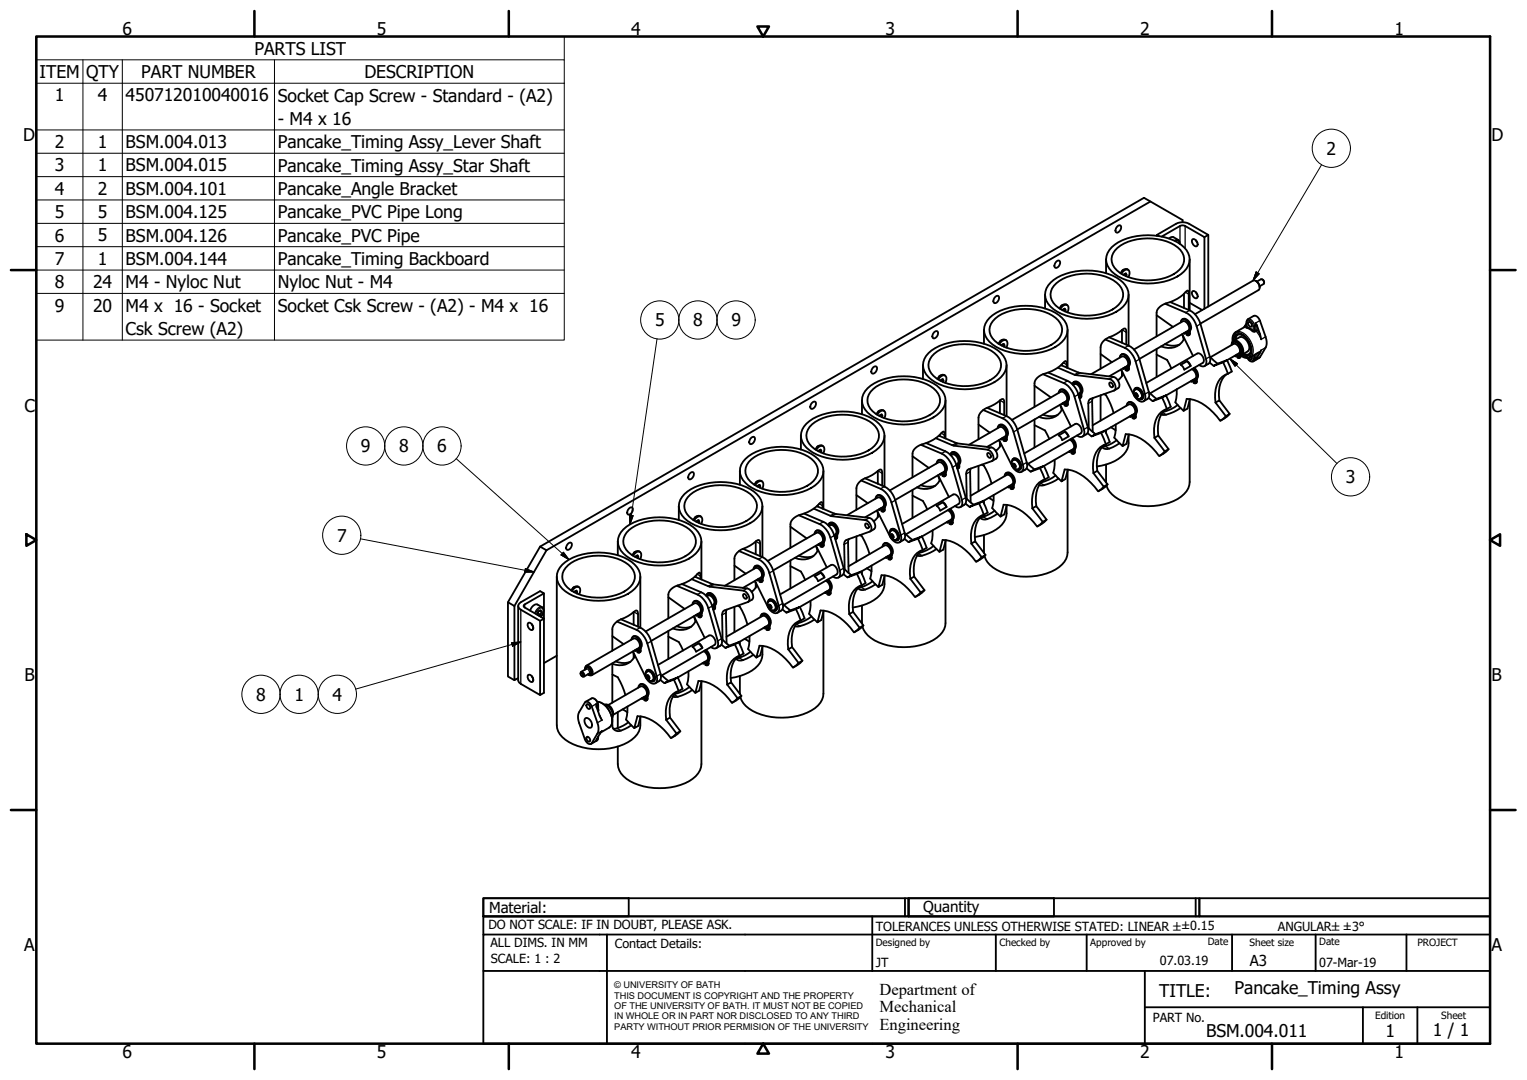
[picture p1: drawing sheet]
<svg xmlns="http://www.w3.org/2000/svg" width="420mm" height="297mm" viewBox="0 0 420 297" stroke-linecap="round" stroke-linejoin="round" font-family="sans-serif">
<defs><g id="words">
<g font-size="4.8">
<text x="33.7" y="9.6">6</text>
<text x="103.7" y="9.6">5</text>
<text x="173.7" y="9.6">4</text>
<text x="243.7" y="9.6">3</text>
<text x="313.7" y="9.6">2</text>
<text x="383.7" y="9.6">1</text>
<text x="70" y="15">PARTS LIST</text>
<text x="10.9" y="21.4">ITEM</text>
<text x="23.7" y="21.5">QTY</text>
<text x="38.9" y="21.4">PART NUMBER</text>
<text x="100.3" y="21.5">DESCRIPTION</text>
<text x="15.1" y="27.9">1</text>
<text x="26.9" y="27.8">4</text>
<text x="34.6" y="27.9">450712010040016</text>
<text x="76.4" y="27.9">Socket Cap Screw - Standard - (A2)</text>
<text x="76.4" y="34.3">- M4 x 16</text>
<text x="6.3" y="38.9">D</text>
<text x="15.1" y="40.7">2</text>
<text x="26.9" y="40.7">1</text>
<text x="34.6" y="40.7">BSM.004.013</text>
<text x="76.4" y="40.8">Pancake_Timing Assy_Lever Shaft</text>
<text x="410.4" y="38.9">D</text>
<text x="15.1" y="47.1">3</text>
<text x="26.9" y="47.1">1</text>
<text x="34.6" y="47.1">BSM.004.015</text>
<text x="76.4" y="47.2">Pancake_Timing Assy_Star Shaft</text>
<text x="365" y="42.6">2</text>
<text x="15.1" y="53.5">4</text>
<text x="26.9" y="53.6">2</text>
<text x="34.6" y="53.6">BSM.004.101</text>
<text x="76.4" y="53.6">Pancake_Angle Bracket</text>
<text x="15.1" y="60">5</text>
<text x="26.9" y="60">5</text>
<text x="34.6" y="60">BSM.004.125</text>
<text x="76.4" y="60">Pancake_PVC Pipe Long</text>
<text x="15.1" y="66.4">6</text>
<text x="26.9" y="66.4">5</text>
<text x="34.6" y="66.4">BSM.004.126</text>
<text x="76.4" y="66.5">Pancake_PVC Pipe</text>
<text x="15.1" y="72.8">7</text>
<text x="26.9" y="72.8">1</text>
<text x="34.6" y="72.8">BSM.004.144</text>
<text x="76.4" y="72.9">Pancake_Timing Backboard</text>
<text x="15.1" y="79.3">8</text>
<text x="25.6" y="79.3">24</text>
<text x="34.6" y="79.3">M4 - Nyloc Nut</text>
<text x="76.4" y="79.3">Nyloc Nut - M4</text>
<text x="15.1" y="85.7">9</text>
<text x="25.6" y="85.7">20</text>
<text x="34.6" y="85.7">M4 x 16 - Socket</text>
<text x="76.4" y="85.7">Socket Csk Screw - (A2) - M4 x 16</text>
<text x="180.2" y="89.8">5</text>
<text x="190.7" y="89.8">8</text>
<text x="201.2" y="89.8">9</text>
<text x="34.6" y="92.2">Csk Screw (A2)</text>
<text x="6.7" y="113.2">C</text>
<text x="410.4" y="113.2">C</text>
<text x="99.3" y="124.4">9</text>
<text x="109.8" y="124.4">8</text>
<text x="120.3" y="124.4">6</text>
<text x="370.3" y="132.9">3</text>
<text x="92.7" y="149">7</text>
<text x="6.8" y="187.4">B</text>
<text x="410.4" y="187.4">B</text>
<text x="70.5" y="192.8">8</text>
<text x="81" y="192.7">1</text>
<text x="91.5" y="192.7">4</text>
<text x="6.7" y="261.7">A</text>
<text x="410.4" y="261.7">A</text>
<text x="319" y="274.2">TITLE:</text>
<text x="339.7" y="273.4">Pancake_Timing Assy</text>
<text x="331.9" y="285.3">BSM.004.011</text>
<text x="381.2" y="285.3">1</text>
<text x="394.2" y="285">1 / 1</text>
<text x="33.7" y="291">6</text>
<text x="103.7" y="290.9">5</text>
<text x="173.7" y="290.9">4</text>
<text x="243.7" y="291">3</text>
<text x="313.7" y="291">2</text>
<text x="383.7" y="290.9">1</text>
</g>
<g font-size="4.6">
<text x="242" y="273.7">Department of</text>
<text x="242" y="278.4">Mechanical</text>
<text x="242" y="283.2">Engineering</text>
</g>
<g font-size="4.1">
<text x="134.6" y="251.1">Material:</text>
<text x="254" y="250.8">Quantity</text>
<text x="343.9" y="265.6">A3</text>
</g>
<g font-size="3.5">
<text x="134.4" y="255.6">DO NOT SCALE: IF IN DOUBT, PLEASE ASK.</text>
<text x="241" y="256">TOLERANCES UNLESS OTHERWISE STATED: LINEAR ±±0.15</text>
<text x="351.6" y="256">ANGULAR±±3°</text>
<text x="134.9" y="260.6">ALL DIMS. IN MM</text>
<text x="169.2" y="260.6">Contact Details:</text>
<text x="135.1" y="264.8">SCALE: 1 : 2</text>
<text x="241" y="266">JT</text>
<text x="319.2" y="265.5">07.03.19</text>
<text x="363" y="266">07-Mar-19</text>
<text x="317.2" y="281.2">PART No.</text>
</g>
<g font-size="2.8">
<text x="241" y="260.1">Designed by</text>
<text x="275" y="260.1">Checked by</text>
<text x="300" y="260.1">Approved by</text>
<text x="332.3" y="260">Date</text>
<text x="343.8" y="260.1">Sheet size</text>
<text x="363" y="260">Date</text>
<text x="390" y="260.1">PROJECT</text>
<text x="378.4" y="280.1">Edition</text>
<text x="396.6" y="280.1">Sheet</text>
</g>
<g font-size="2.5">
<text x="169" y="271.9">© UNIVERSITY OF BATH</text>
<text x="169" y="274.7">THIS DOCUMENT IS COPYRIGHT AND THE PROPERTY</text>
<text x="169" y="277.5">OF THE UNIVERSITY OF BATH. IT MUST NOT BE COPIED</text>
<text x="169" y="280.4">IN WHOLE OR IN PART NOR DISCLOSED TO ANY THIRD</text>
<text x="169" y="283.2">PARTY WITHOUT PRIOR PERMISION OF THE UNIVERSITY</text>
</g>
</g></defs>
<!-- layer: Visible (ISO) -->
<g fill="none" stroke="#000" stroke-width=".51">
<path d="M316.5 55.4l-166.1 95.9M289.1 77.7a16.2 16.2 0 0 1 14.3-2.8 8.7 8.7 0 0 1 7.1 5.3 5.2 5.2 0 0 1-3.3 5.5 17.6 17.6 0 0 1-17.3-.6 4.6 4.6 0 0 1-.8-7.4zM290.7 71.9l.6-.3 .2 .2a1.37 1.37 0 0 1-1.1 1.9 1.12 1.12 0 0 1 .3-1.8zM290.7 77.9a14.7 14.7 0 0 1 16.5-.2 4 4 0 0 1-.2 6.8 14.7 14.7 0 0 1-16.5-.5 3.8 3.8 0 0 1 .2-6.1zM304.3 71.3v3.8M305.9 68a16.2 16.2 0 0 1 14.4-2.8 9.8 9.8 0 0 1 6.6 4.4 5 5 0 0 1-2.9 6.4 17.6 17.6 0 0 1-17.3-.6 4.5 4.5 0 0 1-.8-7.4zM307.4 68.2a14.7 14.7 0 0 1 16.6-.2 4 4 0 0 1-.2 6.8 15.1 15.1 0 0 1-15.7 .2 4 4 0 0 1-.7-6.8zM307.5 62.2l.6-.3a1.2 1.2 0 0 1 .2 1.4 1.2 1.2 0 0 1-1.1 .7 1.13 1.13 0 0 1 .3-1.8zM308.5 75.3a1.4 1.4 0 0 1 2.1-.9 1.83 1.83 0 0 1-.1 1.8M309.2 74.2l-.4 .2M309.5 75.3l.5 .3-.2 .4M310 75.6l-.2-.4-.6 .4"/>
<path d="M310.4 74.2a1.47 1.47 0 0 0-2.1 .9M318.3 64.9v-.3l5.3-3.1 1.8-.4 1.8 .4 5.3 3.1v19.7M318.3 64.6l.6 .3M319.6 65.1l5.1-2.9 .7-.2 .7 .2 5.3 3v19.7M321.6 65.6l.7-.4h.6l1.5 1 .2 .8M325.4 61.1v-.6l-10.6-6.1-166.2 95.9M327.3 71.3v14.1M328.1 65.8a1.23 1.23 0 0 1 1.2 .6 1.23 1.23 0 0 1 0 1.3 1.34 1.34 0 0 1-1.2-1.9zM329.1 66.1l.4 .7M332.5 64.6l-1.1 .6M345.5 77.3l.2 .1a1.9 1.9 0 0 1 .9 1.7M345.8 77.4l1.1-.6a.85 .85 0 0 1 .8 1.3l-1.1 .6"/>
<path d="M347.3 76.8l.5 .5v.5M255.5 97.1a16.2 16.2 0 0 1 14.4-2.8 8.6 8.6 0 0 1 7 5.3 5.2 5.2 0 0 1-3.3 5.5 17.6 17.6 0 0 1-17.3-.6 4.6 4.6 0 0 1-.8-7.4zM257.1 97.3a14.8 14.8 0 0 1 16.5-.2 4 4 0 0 1-.1 6.8 14.7 14.7 0 0 1-16.6-.5 3.9 3.9 0 0 1 .2-6.1zM257.1 91.3l.6-.3 .3 .2a1.37 1.37 0 0 1-1.2 1.9 1.15 1.15 0 0 1 .3-1.8zM270.7 90.7v3.8M272.3 87.4a16.2 16.2 0 0 1 14.4-2.8 8.6 8.6 0 0 1 6.9 5.3 5.1 5.1 0 0 1-3.2 5.5 17.6 17.6 0 0 1-17.3-.6 4.5 4.5 0 0 1-.8-7.4zM273.9 81.6l.6-.3a1.21 1.21 0 0 1 .2 1.4 1.21 1.21 0 0 1-1.1 .7 1.15 1.15 0 0 1 .3-1.8zM273.9 87.6a14.8 14.8 0 0 1 16.5-.2 4 4 0 0 1-.2 6.8 14.7 14.7 0 0 1-16.5-.5 3.8 3.8 0 0 1 .2-6.1zM275 94.7a1.38 1.38 0 0 1 2.1-.9 1.87 1.87 0 0 1-.2 1.8M275.6 93.5l-.4 .3M275.9 94.7l.5 .3-.2 .3M276.4 95l-.2-.4-.6 .4"/>
<path d="M276.8 93.6a1.48 1.48 0 0 0-2.1 .9M287.5 81v3.8M291.7 85a1.42 1.42 0 0 1 2.1-.9 1.98 1.98 0 0 1-.1 1.8M292.4 83.8l-.4 .3M292.7 85l.5 .3-.2 .3M293.2 85.3l-.2-.4-.6 .4M293.6 83.9a1.47 1.47 0 0 0-2.1 .9M293.8 90.7v10.5M302.8 97.4l3.1 2.2M304.1 93.4l5.4 2.3a6.1 6.1 0 0 1 3 3.7l2.5 9a1.27 1.27 0 0 1 .1 1.5 1.27 1.27 0 0 1-1.5 .5l-.8-.7-.8-1-3.6-7.1M305.2 92.8l5.3 2.2M308.1 98.4a.79 .79 0 0 1 .4-.9 .79 .79 0 0 1 .9 .1 2.41 2.41 0 0 1 1 3.4v.6l-.3 .4-.5-.2v-.9"/>
<path d="M308.5 97.6a1.83 1.83 0 0 1 2.4 1.7l-.3 2.4-.4 .2M308.7 90.8v3.5M309.9 94.8l-.1-4.1-.2-.3h-.4a17.2 17.2 0 0 1-4.8 2.8l-1.1 1-.4 .9-.1 6.3M310.5 95a6.1 6.1 0 0 1 3 3.8l2.6 9a1.72 1.72 0 0 1-.4 2l-1.1 .6M310.5 81v14M312 96.1l13.4-7.7a1.72 1.72 0 0 1 1.5 2.6l-13.4 7.7M318.2 97.5l2.9 1.5 1.2 2.3M318.2 86.7l4.5 3.2M318.2 96v7.7M320.5 94.7a5.8 5.8 0 0 0 4 .1M320.6 83.5l5.7 2.5a6 6 0 0 1 2.9 3.7l2.6 9a1.26 1.26 0 0 1 0 1.5 1.26 1.26 0 0 1-1.4 .5l-.5-.3M322 83.1l5.3 2.3a6 6 0 0 1 3 3.7l2.7 9.5a1.38 1.38 0 0 1-.5 1.5l-1.1 .6"/>
<path d="M324.9 88.7a.9 .9 0 0 1 .7-.9 .9 .9 0 0 1 1 .5 2.24 2.24 0 0 1 .6 2.9v.7l-.3 .4-.4-.2v-.9M325.2 91.9l3.1 6M325.3 87.9a1.83 1.83 0 0 1 2.4 1.7l-.3 2.4-.4 .2M325.4 92.1l.3 1.3a4.8 4.8 0 0 1-6.3 1.9M325.7 91.7l.2 .1M325.8 80.8v3.9M326.2 91.4l-.3 .4v-.3M326.6 99.3l.6 .6 .4 .7M326.7 91.5l.3 .1v.4l-.3-.2zM326.9 91.5l.1 .3M327.1 85.2v-4.7l-.1-.5-.3-.1a12.5 12.5 0 0 1-6.3 3.7l-1.3 .8-.8 1.2-.1 6.9M327.3 83.3l3.5 2"/>
<path d="M328.1 80.1a1.23 1.23 0 0 1 1.2 .6 1.23 1.23 0 0 1 0 1.3 1.34 1.34 0 0 1-1.2-1.9zM328.8 86.4l16-9.2a1.74 1.74 0 0 1 1.5 2.6l-16 9.2M329.1 80.4l.4 .7M332.8 99.7l1.1 .9M332.9 98.1l2.1 1.9M333 98.3l6.4-3.7a1.73 1.73 0 0 1 1.5 2.6l-3.3 1.9M336.5 99.7l1.4 3.1M337.6 99l1.3 3.2-1 .6M338.9 94.9a.9 .9 0 0 1 .6-.9 .9 .9 0 0 1 1.1 .5 2.22 2.22 0 0 1 .5 3v.6l-.2 .4-.5-.2v-.8M339 94.4a1.1 1.1 0 0 1 .9-.8 1.1 1.1 0 0 1 1.1 .6l.7 1a1.63 1.63 0 0 1-.3 2.5M339.1 94.2a1.33 1.33 0 0 1 2.2 .7 1.88 1.88 0 0 1 .1 2.7M339.2 94.1a1.83 1.83 0 0 1 2.5 1.8l-.3 2.3-.4 .3"/>
<path d="M339.4 93.7a1.5 1.5 0 0 1 .8-1.7 1.5 1.5 0 0 1 1.8 .3 4.7 4.7 0 0 1 2 5 1.45 1.45 0 0 1-2.3 .3l1.6-.9a2.7 2.7 0 0 0-1.5-4l-.7 .1-1.7 .9M339.9 97.8v.2M340.2 97.6v.3h-.5M340.5 92.1l-.3 .3-.2 1M340.6 97.7l.3 .2v.3l-.3-.2zM340.8 97.7l.2 .3M341.9 92.2a1.34 1.34 0 0 0-1.5-.1 1.34 1.34 0 0 0-.6 1.4M342.2 97.3l1 .3 .5-.1M342.5 89.9l-2.5 1.4a2.5 2.5 0 0 0-.8 2.6M343 90v-1.6l.2-.4 1.8-1.1a1.57 1.57 0 0 1 1.7 1.3l1.7 5.1a3.2 3.2 0 0 1-.2 2.3l-1.5 2.7-1.8 1.1a1.36 1.36 0 0 1-1.7-.9M343 88.9l-.7 1.2M343.5 88.7a.71 .71 0 0 1 .8 .3 .71 .71 0 0 1-.2 .9l-.5-.4z"/>
<path d="M344.2 96.2a1.33 1.33 0 0 1-.7 1.3 1.33 1.33 0 0 1-1.4-.1M344.4 98.1l-.1 .7-.7-.4M345.4 88.9l.4 .6 1.2 3.9M346.5 96.8l-2.5 1.5a2.46 2.46 0 0 1-2.6-.5M347 96.3l-1.6 2.7M220.4 119.8v3.8M221.9 116.5a16.2 16.2 0 0 1 14.4-2.8 9.9 9.9 0 0 1 6.7 4.4 4.5 4.5 0 0 1-2 5.8 17.3 17.3 0 0 1-18.2 0 4.5 4.5 0 0 1-.9-7.4zM223.5 116.7a14.8 14.8 0 0 1 16.6-.2 4 4 0 0 1-.2 6.8 15.1 15.1 0 0 1-15.8 .2 4 4 0 0 1-.6-6.8zM223.5 110.7l.3-.2h.6a1.37 1.37 0 0 1-1.2 1.9 1.13 1.13 0 0 1 .3-1.7zM237.2 110.1v3.8M238.7 106.8a16.2 16.2 0 0 1 14.4-2.8 10 10 0 0 1 6.7 4.4 4.5 4.5 0 0 1-2 5.8 17.3 17.3 0 0 1-18.3 0 4.5 4.5 0 0 1-.8-7.4zM240.3 101l.6-.3 .3 .1a1.37 1.37 0 0 1-1.2 2 1.12 1.12 0 0 1 .3-1.8z"/>
<path d="M240.3 107a14.8 14.8 0 0 1 16.6-.2 4 4 0 0 1-.3 6.8 14.7 14.7 0 0 1-16.5-.5 3.9 3.9 0 0 1 .2-6.1zM241.4 114.1a1.39 1.39 0 0 1 2.1-.9 1.93 1.93 0 0 1-.2 1.8M242 112.9l-.4 .3M242.3 114.1l.5 .3-.1 .3M242.8 114.4l-.2-.4-.6 .4M243.2 113a1.45 1.45 0 0 0-2.1 .9M243.4 119.8v14M254 100.4v3.8M258.1 104.4a1.39 1.39 0 0 1 2.1-.9 1.93 1.93 0 0 1-.1 1.8M258.4 119.8l5.1 2.2 9.3 1a2.35 2.35 0 0 1 1.5 2.9l-1.3 .9M258.6 119.6v.3M258.8 103.2l-.4 .3"/>
<path d="M259.1 104.4l.5 .3-.2 .3M259.6 104.7l-.2-.4-.6 .4M260 103.3a1.47 1.47 0 0 0-2.1 .9M260.2 110.1v10.5M269.2 116.8l3.2 2.2M270.5 112.8l5.4 2.2a6.1 6.1 0 0 1 3 3.8l2.6 9a1.33 1.33 0 0 1-1 2.1 2.96 2.96 0 0 1-2.1-1.8l-3.6-7.1M271.6 112.2l5.3 2.2M274.5 117.8a.9 .9 0 0 1 .7-1 .9 .9 0 0 1 1 .6 2.22 2.22 0 0 1 .6 2.9v.7l-.2 .4-.5-.3v-.8M274.9 117a1.83 1.83 0 0 1 2.4 1.7l-.3 2.4-.4 .2M275.1 110.2v3.5M275.2 110.1l.7-.4 .3 .4 .1 4.1M275.2 110.1l-2.6 1.6a4.3 4.3 0 0 0-3.4 3.2v5.9"/>
<path d="M276.9 114.4a5.9 5.9 0 0 1 3 3.8l2.7 9.5a1.43 1.43 0 0 1-.5 1.5l-1 .6M277 100.4v14M278.4 115.5l13.4-7.7a1.73 1.73 0 0 1 1.5 2.6l-13.4 7.7M284.6 116.9l2.9 1.5 1.2 2.3M284.6 106.1l4.6 3.2M284.6 115.4v7.7M286.9 114.1a5.8 5.8 0 0 0 4.1 .1M287 102.9l5.7 2.5a6 6 0 0 1 3 3.7l2.5 9a1.27 1.27 0 0 1 .1 1.5 1.27 1.27 0 0 1-1.5 .5l-.4-.3M288.4 102.5l5.3 2.2a6 6 0 0 1 3 3.8l2.6 9M291.1 101.1l5 2.1 9.2 1.1a2.3 2.3 0 0 1 1.5 2.9l-6.7 2.5a1.22 1.22 0 0 0-.7 1.3l.2 6.8M291.3 108.1a.91 .91 0 0 1 .7-1 .91 .91 0 0 1 1 .6 2.29 2.29 0 0 1 .6 2.9l-.1 1-.2 .1-.4-.3v-.8M291.3 119.7l1.8-1 .9 1.3-1.7 1.1-.4-.8z"/>
<path d="M291.7 111.3l3 6M291.7 107.3a1.86 1.86 0 0 1 2.4 1.7l-.3 2.4-.3 .2M291.8 111.5l.3 1.3a4.8 4.8 0 0 1-6.2 1.9M292 100.4l5.1 2.2 9.2 1.1a2.18 2.18 0 0 1 1.4 3.1l-1.1 .6M292.1 111l.3 .2M292.2 100.2v.3M292.6 110.8l-.2 .4v-.3M293.1 110.9l.3 .1v.4l-.3-.2zM293.1 118.7l.5 .6 .4 .7M293.3 110.9l.1 .3M293.5 101.1v-1.5l-.3-.3a13.2 13.2 0 0 1-6.8 3.9l-1.2 .9-.5 .9-.1 6.9M295 105.6a.74 .74 0 0 1 1.2-.4 2.41 2.41 0 0 1 1.1 3.3v.9l-.3 .1"/>
<path d="M295.2 105.8a1.28 1.28 0 0 1 2 .9 1.12 1.12 0 0 1-.5 1.7M295.3 105.8a.91 .91 0 0 1 .7-.9 .91 .91 0 0 1 1 .5 2.29 2.29 0 0 1 .6 3v.6l-.3 .4-.4-.2h.2v-.3l-.3-.2M295.6 105l-.2 .1M295.8 105.5a1.6 1.6 0 0 1 1.5 .8 1.6 1.6 0 0 1-.1 1.7M296.8 108.3v.5M297 108.6l.3 .1v.4l-.3-.2zM297 108.6l-.2 .1M297.3 109.1l-.2 .1M297.4 109.4l-.2 .1M299.3 119.1l1.1 .9M299.3 117.5l.1 .5a1.44 1.44 0 0 1-.5 1.5l-1 .6M299.3 117.5l2.1 1.9"/>
<path d="M300.2 102.9l8.4-4.8a1.71 1.71 0 0 1 1.5 2.6l-4.9 2.8M300.6 117l10-5.8a1.71 1.71 0 0 1 1.5 2.6l-8.1 4.7M300.7 109.5l-.2 .8 .2 8.5M302.8 108.7v7M303 119l1.3 3.2M303.7 108.4l.6 .3 .7 1.2 1.4 3.7M304 118.5l1.4 3.1-1.1 .6M304.3 118.3v.8M305.3 105.2a.81 .81 0 0 1 .8 .5 .81 .81 0 0 1-.1 .8l-.7-.5zM305.7 117.5l1.3 .8M307 116.8l-.1 2.5-.3 1.1 2.3 2.3M307.8 104.5h-.2"/>
<path d="M308.6 101.8l.3 1.3-1.3 1.5M308.7 102.3v1.1M308.9 101.4l.3 .1M309.4 101.1l-.2 .4v-.3M309.9 101.2l.3 .1v.4l-.3-.2zM310 111.6a.79 .79 0 0 1 .4-.9 .79 .79 0 0 1 .9 .1 2.39 2.39 0 0 1 1 3.3v.7l-.2 .4-.5-.3v-.8M310.1 101.2l.1 .3M310.4 110.8a1.83 1.83 0 0 1 2.4 1.7l-.3 2.4-.4 .2M310.5 119.7a6.2 6.2 0 0 1-3.8 7.1 15.1 15.1 0 0 1-4.9 1.5M310.6 119.5l-.7 2.6-1 .6 .8-3.3a11.5 11.5 0 0 1 8.3 4.9l.9 1.1 1.6-1.3M310.9 114.5l.2 .2M311.3 114.3l-.2 .4v-.3"/>
<path d="M311.8 114.3l.3 .2v.4l-.3-.2zM312 114.4l.1 .3M312 107.7l.2-.8a1.45 1.45 0 0 1 2 1.2 1.03 1.03 0 0 1 .3 1.1 1.03 1.03 0 0 1-1 .7l-.4-.2M312.2 107.3l.2-.2a1.58 1.58 0 0 1 1.5 .8 1.58 1.58 0 0 1 0 1.7 1.5 1.5 0 0 1-1.7-.6 1.5 1.5 0 0 1 0-1.7zM312.3 108.2h.4l.3 .4v.5h-.4l-.3-.4zM312.4 106.8a1.9 1.9 0 0 1 2.2 2.3l-.5 .7M312.7 108.5l.3 .4-.4 .2M312.7 108.5l-.4 .2M312.7 108.2v.3M315.4 105.3l14-8.1a1.72 1.72 0 0 1 1.5 2.6l-14.7 8.5M316 109.4l1.2 .9M316.5 108.2l1.7 1.5"/>
<path d="M317.2 110.3l1-.6 2.6-1-1 .7zM319.8 109.4l1.3 3.1M320.7 112.6a7.5 7.5 0 0 0-2 7.2M320.8 108.7l1.3 3.2-1 .6M321.1 112.5a5.9 5.9 0 0 0-3.6 6.6l.1 1.3M323.8 107.1v1.3l-.4 2.3 2.3 2.3M324 111.4a10.8 10.8 0 0 1-4 2M324.8 112.2l-2.8 1.5-1.5 .4-1-.1M324.9 100.4l1.7-1.1 1 1.3-1.7 1.1-.4-.8zM327.3 110.1v22.5a6.2 6.2 0 0 1-4.4 5.2 17.7 17.7 0 0 1-16.1-1.1 5.8 5.8 0 0 1-2.3-3.1M327.4 109.8l-.7 2.6-1 .6 .8-3.3a11.5 11.5 0 0 1 8.3 4.9l.9 1.1 1.6-1.2M327.6 104.8l.3 .2"/>
<path d="M328 101.5a1.91 1.91 0 0 1 .9 2.6l-8.1 4.7M328.1 104.6l-.2 .4v-.3M328.4 101.3a2.4 2.4 0 0 1 .7 3.1v.7l-.3 .4-.4-.3v-.8M328.6 104.7l.3 .1v.4l-.3-.2zM328.6 101.2a2.37 2.37 0 0 1 .7 3.1v.9l-.3 .2M328.8 104.7l.1 .3M333.9 100.6l1.1-.6 2.6-1zM334.5 110.7l1-.6 2.8 3.7-1 .7M334.5 110.7l2.8 3.8M337.5 102.9a7.4 7.4 0 0 0-2 7.2M337.9 102.8a6 6 0 0 0-3.6 6.6l.2 1.3M338.3 113.8l-.6 .7-1.8 1.2"/>
<path d="M173.1 139.8l.3-.2h.6a1.37 1.37 0 0 1-1.2 1.9 1.13 1.13 0 0 1 .3-1.7zM186.8 139.2v3.8M188.3 135.9a16.2 16.2 0 0 1 14.4-2.8 10 10 0 0 1 6.7 4.4 4.6 4.6 0 0 1-2 5.8 17.4 17.4 0 0 1-18.2 0 4.5 4.5 0 0 1-.9-7.4zM189.9 130.1l.3-.2h.6a1.37 1.37 0 0 1-1.2 1.9 1.13 1.13 0 0 1 .3-1.7zM189.9 136.1a14.8 14.8 0 0 1 16.6-.2 4 4 0 0 1-.2 6.8 14.7 14.7 0 0 1-16.6-.5 3.8 3.8 0 0 1 .2-6.1zM203.6 129.5v3.8M205.1 126.2a16.2 16.2 0 0 1 14.4-2.8 8.7 8.7 0 0 1 7 5.3 5.2 5.2 0 0 1-3.3 5.5 17.6 17.6 0 0 1-17.2-.6 4.5 4.5 0 0 1-.9-7.4zM206.7 120.4l.3-.2h.6a1.37 1.37 0 0 1-1.2 1.9 1.1 1.1 0 0 1 .3-1.7zM206.7 126.4a14.8 14.8 0 0 1 16.6-.2 4 4 0 0 1-.2 6.8 14.7 14.7 0 0 1-16.6-.5 3.9 3.9 0 0 1 .2-6.1zM207.8 133.5a1.39 1.39 0 0 1 2.1-.9 1.93 1.93 0 0 1-.2 1.8M208.5 132.3l-.5 .3M208.7 133.5l.5 .3-.1 .3"/>
<path d="M209.2 133.8l-.2-.4-.6 .4M209.7 132.4a1.46 1.46 0 0 0-2.2 .9M209.8 139.2v14M223.9 139.9l5 2.1 9.2 1.1a2.33 2.33 0 0 1 1.5 2.9l-6.7 2.5a1.14 1.14 0 0 0-.6 1.2l.1 6.9M224.6 123.8a1.37 1.37 0 0 1 2.1-.9 1.79 1.79 0 0 1-.2 1.8M224.8 139.2l5.1 2.2 9.3 1a2.18 2.18 0 0 1 1.3 3.1l-1.1 .7M225 139v.3M225.3 122.6l-.5 .3M225.5 123.8l.5 .3-.2 .3M226 124.1l-.2-.4-.6 .4M226.3 139.9v-1.5l-.3-.3a13.4 13.4 0 0 1-6.8 3.9l-1.2 .9-.4 .8-.1 7M226.4 122.7a1.44 1.44 0 0 0-2.1 .9"/>
<path d="M226.6 129.5v10.5M235.6 136.2l3.2 2.2M236.9 132.2l5.4 2.2a6 6 0 0 1 3 3.8l2.6 9a1.28 1.28 0 0 1 0 1.5 1.28 1.28 0 0 1-1.4 .5l-1.3-1.2-3.9-7.6M238 131.6l5.4 2.2M238 131.6l2-1 2.1-1.4h.3l.3 .6v3.8M238 131.6a3.5 3.5 0 0 0-2.4 2.6v6M240.9 137.2a.9 .9 0 0 1 .7-1 .9 .9 0 0 1 1 .5 2.22 2.22 0 0 1 .6 3v.7l-.2 .3-.5-.1v-.9M241.3 136.3a1.83 1.83 0 0 1 2.4 1.8l-.3 2.3-.3 .3M241.5 129.5v3.5M242.2 139.9l-.2 .4v-.3M242.7 139.9l.3 .2v.4l-.3-.2zM242.9 140l.2 .3"/>
<path d="M243.4 133.8a6 6 0 0 1 2.9 3.8l2.7 9.5a1.43 1.43 0 0 1-.5 1.5l-1 .6M244.8 134.9l13.4-7.7a1.74 1.74 0 0 1 1.5 2.6l-13.4 7.7M251.1 136.3l2.9 1.5 1.1 2.3M251.1 125.5l4.5 3.2M251.1 134.8v7.7M253.3 133.4a6 6 0 0 0 4.1 .2M253.4 122.3l5.7 2.4a6.1 6.1 0 0 1 3 3.8l2.6 9a1.33 1.33 0 0 1-1 2.1l-.9-.4M254.8 121.9l5.3 2.2a6.1 6.1 0 0 1 3 3.8l2.6 9M257.5 120.5l5 2.1 9.2 1.1a2.3 2.3 0 0 1 1.5 2.9l-6.7 2.5a1.22 1.22 0 0 0-.6 1.3l.1 6.8M257.7 127.5a.91 .91 0 0 1 .7-1 .91 .91 0 0 1 1 .5 2.29 2.29 0 0 1 .6 3v.7l-.2 .3-.5-.2v-.8M257.7 139.1l1.8-1 1 1.3-1.8 1-.4-.7zM258.1 130.7l3 6"/>
<path d="M258.1 126.6a1.39 1.39 0 0 1 2 .9 2.09 2.09 0 0 1 .2 2.4l-.1 .9-.3 .2M258.2 130.9l.4 1.3a4.8 4.8 0 0 1-6.3 1.9M258.6 130.4l.2 .2M259 130.2l-.2 .4v-.3M259.5 130.2l.3 .2v.4l-.3-.2zM259.5 138.1l.6 .5 .4 .8M259.7 130.3l.1 .3M259.9 120.5v-1.5l-.3-.3a13.2 13.2 0 0 1-6.8 3.9l-1.2 .9-.5 .9v6.9M261.4 140a2.34 2.34 0 0 1 .8 3.1l-.1 .8-.3 .3M261.5 125l.1-.3a1.47 1.47 0 0 1 2.2 1.1 1.91 1.91 0 0 1-.1 2.1v.8l-.3 .2M261.6 125.2a1.26 1.26 0 0 1 2 .9 1.13 1.13 0 0 1-.5 1.7M261.7 125.2a.91 .91 0 0 1 .7-.9 .91 .91 0 0 1 1 .5 2.22 2.22 0 0 1 .6 2.9l-.1 1-.5-.1"/>
<path d="M262.1 124.4l-.3 .1M262.2 124.9a1.62 1.62 0 0 1 1.5 2.5M263.2 127.7v.5M263.4 128l.4 .1v.4l-.4-.2zM263.4 128l-.2 .1 .4 .4-.3 .1M263.7 127.4h.1M263.8 128.5l-.3 .1M263.8 128.7l-.2 .2M265.7 138.5l1.1 .9M265.7 136.9l.1 .5a1.5 1.5 0 0 1-.5 1.5l-1 .6M265.7 136.9l2.1 1.9M266.6 122.3l8.4-4.8a1.74 1.74 0 0 1 1.5 2.6l-4.9 2.8"/>
<path d="M266.8 139.4l1-.6 2.6-1-1 .7zM267.1 136.4l9.9-5.8a1.72 1.72 0 0 1 1.5 2.6l-8.1 4.7M267.1 128.9l-.2 .8 .2 8.5M269.2 128.1v7M269.4 138.5l1.3 3.1M270.2 127.8l.5 .3 .7 1.2 1.4 3.7M270.4 137.8l1.4 3.2-1.1 .6M270.7 137.7v.8M271.7 124.6a.81 .81 0 0 1 .8 .4 .81 .81 0 0 1-.1 .9l-.7-.5zM272.1 136.9l1.3 .8M273.4 136.2l-.1 2.4-.3 1.1 2.3 2.4M274.2 123.9h-.2"/>
<path d="M275 121.2l.3 1.3-1.3 1.5M275.1 121.7v1.1M275.4 120.7l.2 .2M275.8 120.5l-.2 .4v-.3M276.3 120.6l.3 .1v.4l-.3-.2zM276.4 130.9a.9 .9 0 0 1 .7-.9 .9 .9 0 0 1 1 .5 2.22 2.22 0 0 1 .6 3v.7l-.2 .3-.5-.2v-.8M276.5 120.6l.1 .3M276.8 130.1a1.83 1.83 0 0 1 2.4 1.8l-.3 2.3-.3 .3M277 139.1a6.3 6.3 0 0 1-3.9 7.1l-2.3 .9-2.6 .6M277 138.9l-.6 2.6-1.1 .6 .8-3.3a11.6 11.6 0 0 1 8.3 4.8l1 1.2 1.5-1.3M277.3 133.9l.2 .2M277.7 133.7l-.2 .4v-.3"/>
<path d="M278.2 133.7l.3 .2v.3l-.3-.1zM278.4 133.8l.2 .3M278.4 127.1l.2-.8a1.48 1.48 0 0 1 2 1.2 1.28 1.28 0 0 1-.3 1.8l-.8-.2M278.6 126.7l.2-.2a1.56 1.56 0 0 1 1.5 .8 1.56 1.56 0 0 1 0 1.7 1.5 1.5 0 0 1-1.7-.6 1.5 1.5 0 0 1 0-1.7zM278.7 127.6h.4l.3 .4v.5h-.4l-.3-.4zM278.8 126.2a1.82 1.82 0 0 1 2.2 1.9 .91 .91 0 0 1-.5 1.1M279.1 127.9l.3 .4-.4 .2M279.1 127.9l-.4 .2M279.1 127.6v.3M281.8 124.7l14-8.1a1.7 1.7 0 0 1 1.5 2.6l-14.7 8.5M282.5 128.8l1.1 .9M282.9 127.6l1.7 1.5"/>
<path d="M283.6 129.7l1-.6 2.6-.9-1 .6zM284.1 139.8l1-.6 2.9 3.7-1.1 .6M284.1 139.8l2.8 3.7M286.2 128.8l1.3 3.1M287.1 132a7.4 7.4 0 0 0-2 7.2M287.2 128.2l1.4 3.1-1.1 .6M287.5 131.9a6 6 0 0 0-3.5 6.6l.1 1.3M290.2 126.5l-.4 3.6 2.3 2.3M290.4 130.8a10.8 10.8 0 0 1-4 1.9M291.3 131.6l-2.9 1.5-1.5 .4-1-.1M293.8 129.4v22.6a6.2 6.2 0 0 1-4.5 5.2 17.7 17.7 0 0 1-16.1-1.1 5.7 5.7 0 0 1-2.3-3.1M293.8 129.2l-.7 2.6-1 .6 .8-3.3a11.6 11.6 0 0 1 8.3 4.8l1 1.2 1.5-1.3"/>
<path d="M294 124.2l.3 .2M294.4 120.9a1.91 1.91 0 0 1 .9 2.6l-8 4.7M294.5 124l-.2 .4v-.3M294.8 120.7a2.36 2.36 0 0 1 .7 3.1l-.1 .9-.1 .1-.5-.2v-.8M295 124l.3 .2v.4l-.3-.2zM295 120.6a2.43 2.43 0 0 1 .8 3.1l-.1 .9-.3 .2M295.2 124.1l.1 .3M300.4 120l1-.6 2.6-.9zM300.9 130.1l1-.6 2.9 3.7-1.1 .6M300.9 130.1l2.8 3.7M303.9 122.3a7.4 7.4 0 0 0-2 7.2M304.3 122.2a6 6 0 0 0-3.6 6.6l.2 1.3"/>
<path d="M304.3 122.2v.5M304.3 127.7v5M304.8 133.2l-.7 .7-1.8 1.2M307.3 121.1l-2.3 1.3-1.7 .5M308 121.9l-.8 .6a3.9 3.9 0 0 1-3.6 .8l-.4-.3M317.6 120.4l1.1-.6 2.8 3.7-1 .6M317.6 120.4l2.9 3.7M321.5 123.5l-.6 .7-1.8 1.2M150.4 151.3l-1.8-1-8.8 15.3 1.7 1.1M150.4 151.3l-8.9 15.4M153.2 158.6v40.8a5.7 5.7 0 0 0 3.4 4.7 17.6 17.6 0 0 0 17.2-.6 5.7 5.7 0 0 0 2.4-6.2M154.7 155.3a16.2 16.2 0 0 1 14.4-2.8 8.7 8.7 0 0 1 7 5.2 5.2 5.2 0 0 1-3.3 5.6 17.7 17.7 0 0 1-17.2-.6 4.5 4.5 0 0 1-.9-7.4z"/>
<path d="M156.3 149.5l.4-.2h.5a1.37 1.37 0 0 1-1.2 1.9 1.1 1.1 0 0 1 .3-1.7zM156.3 155.5a14.8 14.8 0 0 1 16.6-.2 4 4 0 0 1-.2 6.8 14.7 14.7 0 0 1-16.6-.5 3.9 3.9 0 0 1 .2-6.1zM170 148.9v3.8M171.5 145.6a16.2 16.2 0 0 1 14.4-2.8 8.7 8.7 0 0 1 7 5.2 5.2 5.2 0 0 1-3.3 5.6 17.8 17.8 0 0 1-17.2-.6 4.6 4.6 0 0 1-.9-7.4zM173.1 145.8a14.8 14.8 0 0 1 16.6-.2 4 4 0 0 1-.2 6.8 15.1 15.1 0 0 1-15.8 .1 4 4 0 0 1-.6-6.7zM174.2 152.9a1.39 1.39 0 0 1 2.1-.9 1.93 1.93 0 0 1-.2 1.8M174.9 151.7l-.5 .3M175.2 152.9l.4 .3-.1 .3M175.6 153.2l-.2-.5-.6 .5M176.1 151.8a1.43 1.43 0 0 0-2.2 .9M176.2 158.6v14M190.3 159.3l5 2.1 9.2 1a2.28 2.28 0 0 1 1.5 3l-6.7 2.5a1.21 1.21 0 0 0-.6 1.2l.1 6.9"/>
<path d="M191 143.2a1.37 1.37 0 0 1 2.1-.9 1.79 1.79 0 0 1-.2 1.8M191.2 158.6l5.2 2.1 9.2 1.1a2.18 2.18 0 0 1 1.3 3.1l-1.1 .7M191.4 158.4v.3M191.7 142l-.5 .3M191.9 143.2l.5 .3-.1 .3M192.4 143.5l-.2-.4-.6 .4M192.7 159.3v-1.5l-.3-.3a13.1 13.1 0 0 1-6.8 3.9l-1.2 .9-.4 .8-.1 7M192.9 142.1a1.45 1.45 0 0 0-2.2 .9M193 148.9v10.5M202.1 155.6l3.1 2.2M203.3 151.6l5.4 2.2a6 6 0 0 1 3 3.8l2.6 9a1.26 1.26 0 0 1 0 1.5 1.26 1.26 0 0 1-1.4 .5 3.4 3.4 0 0 1-1.6-1.7l-3.6-7.1M204.4 150.9l5.4 2.3a6 6 0 0 1 2.9 3.8l2.8 9.5a1.45 1.45 0 0 1-.6 1.4l-1 .7"/>
<path d="M204.4 150.9l2-.9 2.1-1.4h.4l.2 .6v3.8M204.4 150.9a3.4 3.4 0 0 0-2.3 2.8v5.9M207.3 156.6a.91 .91 0 0 1 .7-1 .91 .91 0 0 1 1.1 .5 2.29 2.29 0 0 1 .5 3v.7l-.2 .3-.5-.2v-.8M207.7 155.7a1.86 1.86 0 0 1 2.5 1.8l-.4 2.3-.3 .3M207.9 148.9v3.5M208.2 159.5l.2 .1M208.6 159.2l-.2 .4v-.2M209.1 159.3l.3 .2v.4l-.3-.2zM209.3 159.4l.2 .3M211.2 154.3l13.4-7.8a1.72 1.72 0 0 1 1.5 2.6l-13.4 7.8M217.5 155.7l2.9 1.5 1.2 2.3M217.5 144.9l4.5 3.2"/>
<path d="M217.5 154.1v7.7M219.8 152.8a6 6 0 0 0 4 .2M219.8 141.7l5.7 2.4a6.1 6.1 0 0 1 3 3.8l2.6 9a1.26 1.26 0 0 1 0 1.5 1.26 1.26 0 0 1-1.5 .4l-.4-.2M221.2 141.3l5.3 2.2a6.1 6.1 0 0 1 3.1 3.8l2.5 9M224.1 146.9a.91 .91 0 0 1 .7-1 .91 .91 0 0 1 1 .5 2.22 2.22 0 0 1 .6 3v.7l-.2 .3-.5-.2v-.8M224.1 158.5l1.8-1 1 1.3-1.8 1zM224.5 150.1l3 6M224.5 146a1.37 1.37 0 0 1 2 .8 2.09 2.09 0 0 1 .2 2.5l-.1 .8-.3 .3M224.6 150.3l.4 1.3a4.8 4.8 0 0 1-6.3 1.8M225 149.8l.2 .2M225.4 149.5l-.2 .5v-.3M225.9 157.5l.6 .5 .4 .8"/>
<path d="M225.9 149.6l.3 .2v.4l-.3-.2zM226.1 149.7l.2 .3M227.2 159.7l.4 .2a1.69 1.69 0 0 1 .5 2.4l-8 4.6M227.6 159.5a2.37 2.37 0 0 1 .7 3.1v.7l-.2 .3-.5-.2v-.8M227.8 159.3a2.34 2.34 0 0 1 .8 3.2l-.1 .8-.3 .3M227.9 144.4a.76 .76 0 0 1 1.2-.5 2.44 2.44 0 0 1 1 3.4v.8l-.3 .2M228 144.6a1.26 1.26 0 0 1 2 .9 1.13 1.13 0 0 1-.5 1.7M228.1 144.6a.9 .9 0 0 1 .7-1 .9 .9 0 0 1 1 .6 2.22 2.22 0 0 1 .6 2.9l-.1 .9h-.5M228.5 143.7l-.3 .2M228.7 144.3a1.61 1.61 0 0 1 1.4 2.5M228.7 144.3h-.1M229.6 147.1v.5"/>
<path d="M229.9 147.3l.3 .2v.4l-.3-.2zM229.9 147.3l-.3 .2 .3 .2v.3h-.1M230.2 147.9l-.3 .1M230.2 148.1l-.2 .2M232.1 157.9l1.1 .9M232.1 156.3a1.72 1.72 0 0 1-.4 1.9l-1 .7M232.1 156.3l2.2 1.9M233 141.7l8.4-4.9a1.74 1.74 0 0 1 1.6 2.7l-5 2.8M233.2 158.8l1.1-.6 2.6-1-1.1 .6zM233.5 155.8l9.9-5.8a1.74 1.74 0 0 1 1.5 2.6l-8 4.7M233.5 148.3l-.2 .8 .2 8.5M235.6 147.5v7"/>
<path d="M235.8 157.8l1.3 3.2M236.6 147.2l.6 .3 .6 1.2 1.5 3.7M236.9 157.2l1.3 3.2-1.1 .6M237.2 157.1v.8M238.1 144a.82 .82 0 0 1 .8 .4 .82 .82 0 0 1 0 .9 .93 .93 0 0 1-.8-1.3zM238.5 156.3l1.3 .8M239.8 155.6v1.3l-.4 2.2 2.3 2.4M240.1 159.9l-2.3 1.3-1.7 .5M240.6 143.3h-.2M241.4 140.6l.3 1.3-1.3 1.5M241.5 141.1v1.1M241.8 140.1l.2 .2"/>
<path d="M242.8 150.4a.91 .91 0 0 1 .7-1 .91 .91 0 0 1 1.1 .5 2.29 2.29 0 0 1 .5 3v.7l-.2 .3-.5-.2v-.8M243.2 149.5a1.86 1.86 0 0 1 2.5 1.8l-.4 2.3-.3 .3M243.4 158.5a6.2 6.2 0 0 1-3.9 7.1l-2.3 .9-2.6 .6M243.4 158.2l-.6 2.7-1.1 .6 .8-3.3a11.5 11.5 0 0 1 8.3 4.8l1 1.2 1.5-1.3M243.7 153.3l.2 .1M244.1 153l-.2 .4v-.2M244.6 153.1l.3 .2v.4l-.3-.2zM244.8 153.2l.2 .3M244.8 146.5l.1-.5a.71 .71 0 0 1 1.1-.3l.8 .7a1.45 1.45 0 0 1-.1 2.3l-.7-.2M245 146.1l.3-.2a1.56 1.56 0 0 1 1.5 .8 1.56 1.56 0 0 1-.1 1.7 1.49 1.49 0 0 1-1.6-.6 1.49 1.49 0 0 1-.1-1.7zM245.1 147h.4l.3 .4v.5h-.4l-.3-.4zM245.2 145.6a1.79 1.79 0 0 1 2.2 1.9 .93 .93 0 0 1-.5 1.1"/>
<path d="M245.5 147.2l.3 .5-.4 .2M245.5 147.2l-.4 .3M245.5 147v.2M248.2 144.1l14.1-8.1a1.71 1.71 0 0 1 1.5 2.6l-14.8 8.5M248.9 148.2l1.1 .9M249.3 147l1.7 1.5M250 149.1l1-.6 2.7-1-1.1 .7zM250.5 159.2l1-.6 2.9 3.7-1.1 .6M250.5 159.2l2.8 3.7M252.6 148.2l1.3 3.1M253.5 151.4a7.4 7.4 0 0 0-2 7.2M253.7 147.5l1.3 3.2-1.1 .6"/>
<path d="M253.9 151.3a5.3 5.3 0 0 0-3.5 5.4l.1 2.5M256.6 145.8l-.1 2.5-.3 1.1 2.3 2.4M256.9 150.2a10.4 10.4 0 0 1-4.1 1.9M257.7 151l-2.9 1.5-1.4 .4-1.1-.1M260.2 148.8v22.6a6.2 6.2 0 0 1-4.5 5.2 17.7 17.7 0 0 1-16.1-1.1 5.9 5.9 0 0 1-2.3-3.2M260.2 148.6l-.6 2.6-1.1 .6 .9-3.3a11.6 11.6 0 0 1 8.3 4.8l.9 1.2 1.5-1.3M260.5 143.6l.2 .1M260.8 140.3a1.86 1.86 0 0 1 .9 2.6l-8 4.7M260.9 143.3l-.2 .4v-.2M261.2 140.1a2.37 2.37 0 0 1 .7 3.1v.7l-.2 .3-.5-.2v-.8M261.4 143.4l.3 .2v.4l-.3-.2zM261.6 143.5l.2 .3"/>
<path d="M267.3 149.5l1-.6 2.9 3.7-1.1 .6M267.3 149.5l2.8 3.7M270.3 141.7a6.8 6.8 0 0 0-2.1 5.9l.1 1.3M270.7 141.6a5.9 5.9 0 0 0-3.5 6.6l.1 1.3M270.7 147.2l.1 4.9M270.7 141.5v.6M271.2 152.6l-.7 .7-1.8 1.2M273.7 140.5l-2.3 1.3-1.7 .5M274.4 141.3l-.8 .5a3.9 3.9 0 0 1-3.6 .9l-.4-.3M288 142.9l-.7 .7-1.8 1.2M139.8 165.6v20.5l1.7 1M141.5 166.7v20.4l1.1-.6"/>
<path d="M142.6 166.7l.1 20.8 .6 .6 5.3 3.1v-20.4M142.9 166l5.7-3.4 1.1 .6-5.3 3.1-.3 .4 .3 .4 5.3 3-1.1 .7-5.3-3.1a1.06 1.06 0 0 1-.4-1.7zM145.3 171.4a1.23 1.23 0 0 1 1.2 .5 1.23 1.23 0 0 1 0 1.4 1.36 1.36 0 0 1-1.2-1.9zM145.9 167.9a1.92 1.92 0 0 1 2-1.6l1.3 .7a1.82 1.82 0 0 1-.4 2.6M146.3 171.6l.4 .7M148 168.7l.7 .4M148 168.7h-.1M148.2 168.1l-.2 .6M148.5 168l.5 .3M148.7 169.1l.3-.8-.2-.5-.6 .3-.4 .8 .2 .2M148.7 169.1l-.4 .2M149.7 163.2v27.3l-1.1 .7"/>
<path d="M157.4 162.5a1.38 1.38 0 0 1 2.1-.8 1.93 1.93 0 0 1-.1 1.8M158.1 161.4l-.5 .3M158.3 162.6l.5 .3-.1 .3M158.8 162.9l-.2-.5-.6 .5M159.3 161.5a1.48 1.48 0 0 0-2.2 .9M168.5 174.9l3.1 2.3M169.8 170.9l5.3 2.3a6.1 6.1 0 0 1 3 3.8l2.6 9a1.27 1.27 0 0 1 0 1.5 1.27 1.27 0 0 1-1.4 .4 3.4 3.4 0 0 1-1.6-1.6l-3.6-7.1M170.8 170.3l5.4 2.3M170.9 170.3l1.9-.9 2.1-1.5h.4l.2 .7 .1 3.7M170.9 170.3a3.5 3.5 0 0 0-2.4 2.7v6M173.7 175.9a.9 .9 0 0 1 .7-.9 .9 .9 0 0 1 1.1 .5 2.26 2.26 0 0 1 .5 3v.7l-.2 .3-.5-.2v-.8M174.1 175.1a1.43 1.43 0 0 1 2 .8 2.09 2.09 0 0 1 .2 2.5v.8l-.4 .3"/>
<path d="M174.2 179.4l.4 1.3a4.7 4.7 0 0 1-6.1 1.9M174.3 168.3v3.5M174.3 179.9v1.1M174.6 178.9l.2 .1M175 178.7l-.2 .3v-.2M175.5 178.7l.3 .2v.3l-.3-.1zM175.7 178.8l.2 .3M176.2 172.6a6.1 6.1 0 0 1 3 3.8l2.7 9.5a1.45 1.45 0 0 1-.5 1.4l-1.1 .6M177.7 173.7l13.4-7.8a1.74 1.74 0 0 1 1.5 2.6l-13.4 7.8M183.9 175.1l2.9 1.5 1.2 2.3M183.9 164.3l4.5 3.2M183.9 173.5v7.8"/>
<path d="M186.2 172.2a5.8 5.8 0 0 0 4 .1M186.2 161.1l5.7 2.4a6.1 6.1 0 0 1 3 3.8l2.6 9a1.26 1.26 0 0 1 0 1.5 1.26 1.26 0 0 1-1.5 .4l-.4-.2M187.6 160.6l5.4 2.3a5.9 5.9 0 0 1 3 3.8l2.6 9.5a1.39 1.39 0 0 1-.4 1.4l-1.1 .7M190.5 166.3a.79 .79 0 0 1 .4-.9 .79 .79 0 0 1 1 .1 2.39 2.39 0 0 1 .9 3.3v.7l-.2 .3-.5-.2v-.8M190.5 177.9l1.8-1 1 1.3-1.8 1zM190.9 169.5l3 6M190.9 165.4a1.37 1.37 0 0 1 2 .8 2 2 0 0 1 .2 2.5l-.1 .8-.3 .3M191 169.7l.4 1.2a4.8 4.8 0 0 1-6.3 2M191.4 169.2l.2 .1M191.9 169l-.3 .3v-.2M192.3 176.9l.6 .5 .4 .8M192.3 169l.3 .2v.4l-.3-.2z"/>
<path d="M192.5 169.1l.2 .3M193.6 179.1l.4 .2a1.7 1.7 0 0 1 .5 2.4l-8 4.6M194 178.9a2.34 2.34 0 0 1 .7 3.1v.7l-.2 .3-.5-.2v-.8M194.2 178.7a2.34 2.34 0 0 1 .8 3.1l-.1 .9-.3 .3M194.3 163.8a.74 .74 0 0 1 1.2-.5 2.48 2.48 0 0 1 1.1 3.4l-.1 .8-.2 .2M194.4 164a1.28 1.28 0 0 1 2 .9 1.15 1.15 0 0 1-.5 1.7M194.5 164a.79 .79 0 0 1 .4-.9 .79 .79 0 0 1 .9 .1 2.39 2.39 0 0 1 1 3.3l-.1 1-.5-.1M194.9 163.1l-.3 .2M195.1 163.7a1.61 1.61 0 0 1 1.4 2.5M195.1 163.7h.1M196.1 166.5v.5M196.3 166.7l.3 .2v.4l-.3-.2z"/>
<path d="M196.3 166.7l-.3 .2 .4 .4-.2 .1M196.6 167.3l-.3 .1M196.6 167.5l-.2 .2M198.5 177.3l1.1 .9M198.6 175.7l2.1 1.9M199.4 161.1l8.5-4.9a1.74 1.74 0 0 1 1.5 2.6l-5 2.9M199.6 178.2l1.1-.6 2.6-1-1.1 .6zM199.9 175.1l9.9-5.7a1.74 1.74 0 0 1 1.5 2.6l-8 4.6M199.9 167.7l-.2 .8 .2 8.5M202.1 166.9v7M202.2 177.2l1.3 3.2M203 166.6l.6 .3 .6 1.2 1.5 3.7"/>
<path d="M203.3 176.6l1.3 3.2-1.1 .6M203.6 176.5v.8M204.6 163.4a.83 .83 0 0 1 .7 .4 .83 .83 0 0 1 0 .9l-.5-.2a.81 .81 0 0 1-.2-1.1zM204.9 175.7l1.3 .8M206.2 174.9l-.1 2.5-.3 1.1 2.3 2.4M206.5 179.3l-2.2 1.3-1.8 .4M207 162.7h-.2M207.8 160l.4 1.3-1.4 1.5M207.9 160.5v1.1M209.2 169.7a.91 .91 0 0 1 .7-.9 .91 .91 0 0 1 1.1 .5 2.29 2.29 0 0 1 .5 3v.7l-.2 .3-.5-.2v-.8M209.6 168.9a1.39 1.39 0 0 1 2 .8 2.09 2.09 0 0 1 .2 2.5v.8l-.4 .3M209.8 177.9a6.2 6.2 0 0 1-3.9 7.1 15.4 15.4 0 0 1-4.9 1.5"/>
<path d="M209.9 177.6l-.7 2.7-1.1 .6 .9-3.3a11.5 11.5 0 0 1 8.3 4.8l.9 1.2 1.5-1.3M210.1 172.7l.2 .1M210.5 172.4l-.2 .4v-.2M211 172.5l.3 .2v.3l-.3-.1zM211.2 172.6l.2 .3M211.2 165.9a.77 .77 0 0 1 .3-.9 .77 .77 0 0 1 .9 0 2.26 2.26 0 0 1 1 2.9l-.6 .1-.4-.1M211.4 165.5l.3-.2a1.57 1.57 0 0 1 1.5 .8 1.57 1.57 0 0 1-.1 1.7 1.49 1.49 0 0 1-1.6-.6 1.49 1.49 0 0 1-.1-1.7zM211.5 166.4h.4l.3 .4v.5h-.3l-.4-.5zM211.6 165a1.34 1.34 0 0 1 1.9 .9 1.36 1.36 0 0 1-.2 2.1M211.9 166.6l.3 .5-.3 .2M211.9 166.6l-.4 .2M211.9 166.4v.2"/>
<path d="M214.6 163.5l14.1-8.1a1.74 1.74 0 0 1 1.5 2.6l-14.7 8.5M215.3 167.6l1.1 .9M215.7 166.4l1.8 1.5M216.4 168.5l1.1-.6 2.6-1-1.1 .6zM216.9 178.6l1.1-.6 2.8 3.7-1.1 .6M216.9 178.6l2.8 3.7M219 167.5l1.3 3.2M219.9 170.8a7.4 7.4 0 0 0-1.9 7.2M220.1 166.9l1.3 3.2-1.1 .6M220.3 170.7a5.3 5.3 0 0 0-3.5 5.4l.1 2.5M223 165.3v1.2l-.4 2.3 2.3 2.4M223.3 169.6a10.9 10.9 0 0 1-4.1 1.9"/>
<path d="M224.1 170.4l-2.9 1.5-1.4 .4-1.1-.1M226.6 168.2v22.6a6.1 6.1 0 0 1-4.5 5.2 17.7 17.7 0 0 1-16-1.1 5.7 5.7 0 0 1-2.4-3.2M226.7 167.9l-.7 2.6-1.1 .7 .9-3.3a11.6 11.6 0 0 1 8.3 4.8l.9 1.2 1.5-1.3M226.9 163l.2 .1M227.4 162.7l-.3 .4v-.2M227.8 162.8l.3 .2v.4l-.3-.2zM228 162.9l.2 .3M233.7 168.9l1-.6 2.9 3.7-1.1 .6M233.7 168.9l2.8 3.7M236.7 161.1a7.5 7.5 0 0 0-2 7.2M237.1 161a5.9 5.9 0 0 0-3.5 6.6l.1 1.3M237.2 160.9v.6"/>
<path d="M237.2 166.5v5M237.6 172l-.7 .7-1.8 1.2M240.9 160.7l-.9 .6a4 4 0 0 1-3.6 .8l-.4-.3M254.4 162.3l-.7 .7-1.8 1.2M145.3 185.7a1.23 1.23 0 0 1 1.2 .5 1.23 1.23 0 0 1 0 1.4 1.36 1.36 0 0 1-1.2-1.9zM146.3 185.9l.4 .7M153.2 180.3l-3.5 2.1M159.7 185.3l.1-.4a.73 .73 0 0 1 .9 .3 .73 .73 0 0 1-.2 .9l-.4-.1M159.9 185.1h.2a.56 .56 0 0 1 .2 .9 .57 .57 0 0 1-.4-.9zM160.9 193.2a1.09 1.09 0 0 1 1.7 .7l1.8 4.9 .3 1.3-.1 1.2-1.8 3.1a1.08 1.08 0 0 1-1.7-.7l-1.9-5.5a3.2 3.2 0 0 1 .1-2.3zM161 184.2l.1-.7a1.32 1.32 0 0 1 1.4 .7 1.32 1.32 0 0 1-.1 1.5l-.7-.2M161 184a.75 .75 0 0 1 .5-.9 1.78 1.78 0 0 1 1.3 2.6l-.9-.1"/>
<path d="M161.1 197.6a1.72 1.72 0 0 1 1.6 2.5 1.7 1.7 0 0 1-1.6-2.5zM161.1 193l1.6-.9a1.7 1.7 0 0 1 1.9 1.8v1.3M161.3 183.1l13-7.5a1.74 1.74 0 0 1 1.5 2.6l-13 7.5M161.3 184l-1.4 .8M161.4 193.8a.72 .72 0 0 1 .8 .3 .72 .72 0 0 1-.1 .9l-.7-.7zM162.1 185.3l-1.4 .8M164 193.6l.1 .8 .9 2.5 .6 1.2M164.3 193a5.2 5.2 0 0 1 3.9 6.5l-.6 .6-2.3 1.4M166.2 193.8a2.89 2.89 0 0 1 2.2 3.8M166.6 193.8a2.34 2.34 0 0 1 2.1 2.9M167.1 194l1.1 1.1 .5 1.5M167.4 193.9l8.8-5.1a1.74 1.74 0 0 1 1.5 2.6l-9 5.2"/>
<path d="M168.5 185.5l1.5 .8 1.2 2.4 .9 2.5M168.5 197.5v2.1a1.64 1.64 0 0 0 2.4 1.3l2.8-1.4M168.5 182.4v10.9M168.7 196.6v.1M169.4 181.9a5.8 5.8 0 0 0 4 .1M170 195.9v4.3M171.3 195.1l1.3 .8M172.6 194.3l-.1 2.5-.2 1.1 2.2 2.4M172.9 198.7l-1.4 .9a4.5 4.5 0 0 1-2.8 .8M175.6 189.1a.9 .9 0 0 1 .7-.9 .9 .9 0 0 1 1.1 .5 2.19 2.19 0 0 1 .5 3v.7l-.2 .3-.5-.2v-.8M176 188.3a1.37 1.37 0 0 1 2.1 .8 2.09 2.09 0 0 1 .1 2.4v.9l-.4 .3M176.3 197l-.7 2.7-1.1 .6 .9-3.3a11.5 11.5 0 0 1 8.3 4.8l.9 1.2 1.5-1.3"/>
<path d="M176.5 192.1l.2 .1M177 191.8v.3l-.3 .1v-.2M177.4 191.9l.3 .2v.3l-.3-.1zM177.6 191.9l.2 .3M177.6 185.3a.77 .77 0 0 1 .3-.9 .77 .77 0 0 1 .9 0 2.3 2.3 0 0 1 1.1 2.9l-.7 .1-.4-.1M177.8 184.9l.3-.2a1.57 1.57 0 0 1 1.5 .8 1.57 1.57 0 0 1-.1 1.7 1.5 1.5 0 0 1-1.6-.6 1.5 1.5 0 0 1-.1-1.7zM177.9 185.8l.4-.1 .3 .5v.5h-.3l-.4-.5zM178 184.4a1.37 1.37 0 0 1 1.9 .9 1.36 1.36 0 0 1-.2 2.1M178.3 186l.3 .5-.3 .2M178.3 186l-.4 .2M178.3 185.8v.2M181 182.9l14.1-8.1a1.74 1.74 0 0 1 1.5 2.6l-14.7 8.5"/>
<path d="M181.7 187l1.1 .9M182.1 185.7l1.8 1.6M182.8 187.9l3.7-1.6-1.1 .6zM183.3 198l1.1-.6 2.8 3.7-1.1 .6M183.3 198l2.8 3.7M185.4 186.9l1.3 3.2M186.3 190.2a7.4 7.4 0 0 0-1.9 7.2M186.5 186.3l1.3 3.1-1.1 .7M186.7 190.1a5.9 5.9 0 0 0-3.5 6.6l.1 1.3M189.4 184.6l-.1 2.5-.3 1.1 2.3 2.4M189.7 189a11.2 11.2 0 0 1-4.1 1.9M190.5 189.8l-2.9 1.5-1.4 .4-1.1-.1"/>
<path d="M193 187.6v22.5a6.3 6.3 0 0 1-4.5 5.3 17.7 17.7 0 0 1-16.1-1.2 5.3 5.3 0 0 1-2.4-4.1v-4.8M193.1 187.3l-.7 2.7-1.1 .6 .9-3.3a11.5 11.5 0 0 1 8.3 4.8l.9 1.2 1.5-1.3M193.3 182.4l.2 .1M193.8 182.1l-.3 .4v-.2M194.2 182.2l.3 .2v.3l-.3-.1zM194.4 182.3l.2 .2M200.1 188.3l1.1-.6 2.8 3.7-1.1 .6M200.1 188.3l2.8 3.7M203.1 180.5a7.4 7.4 0 0 0-1.9 7.2M203.5 180.4a5.3 5.3 0 0 0-3.5 5.3l.1 2.6M203.6 180.3v.6M203.6 185.9v5"/>
<path d="M204 191.4l-.7 .7-1.8 1.2M207.3 180.1l-.9 .5a4 4 0 0 1-3.6 .9l-.4-.3M220.8 181.7l-.7 .7-1.8 1.2M161.4 202.7a.72 .72 0 0 1 .8 .4 .72 .72 0 0 1-.1 .9l-.7-.7zM164.6 202.6l-.2 .9-1.8 1.1M165.6 201l-1.6 2.7M187.2 201.1l-.7 .7-1.8 1.2"/>
</g>
<!-- layer: Visible Narrow (ISO) -->
<g fill="none" stroke="#000" stroke-width=".36">
<path d="M323.4 66.3l.3-.1 .6 .1 .2 .7M324.2 66l-.4-.1-.7 .3M324.7 62.2v4.9M326.1 62.2v6.1M292.6 99.8l.9 .5M308.8 90.7l1.1 .7M310.5 95l-1 .7M313.5 98.8l-1 .6M326.2 80.4l.9 .5M327.3 85.4l-1 .6M327.4 91.1l-.2 .1M327.4 91.8l-.2 .1"/>
<path d="M327.5 90.8l-.2 .2M330.3 89.1l-1.1 .6M332.9 98.1l-1.1 .6M339.2 93.9a1.74 1.74 0 0 1 .7-2.2 1.74 1.74 0 0 1 2.2 .3 5.4 5.4 0 0 1 2.2 5.4 1.72 1.72 0 0 1-2.9 .3M340 91.3a2.91 2.91 0 0 1 3.3 1.4 4.7 4.7 0 0 1 1.1 5.3l-.4 .3M341.4 98l-.3 .1M341.4 97.3l-.3 .2M341.5 97.1l-.3 .1M343 89.9h.1M343 89.9l-.1 .3 .1-.3M343 89.8l-.5 .1M343 88.6l.3-.5a1.5 1.5 0 0 1 1.5 1.6"/>
<path d="M343 89.4l-.4 .2M343.1 88.7v1.2a2.27 2.27 0 0 1 1.6 1.1l-.1 .2-1.7-1M343.3 98.5l.2 .3a.73 .73 0 0 0 1.3 .2v-.3h.4M343.4 87.8a1.71 1.71 0 0 1 1.8 1.9M344.8 89.7v1.2l.5 .4-.7-.1M344.8 89.7h.4M344.8 97.8v.9M345.2 98.7l-.3 .7M345.2 89.7v1.3l.3-.2M345.2 97.6v1.1M345.5 90.8l.2 .3-.4 .2M345.5 90.8h.4"/>
<path d="M345.5 89.6h.4v1.2M345.5 89.5v1.3M345.5 97.4v1.1M345.5 89.5l-.3 .2M345.5 98.5l-.3 .2M345.8 89.5h-.3M345.8 98.5h-.3M345.9 90.8l-.2 .3 1.3 2.3 1.2-.8M345.9 90.8l.8 1.1M345.9 97.2v1.2h-.4M346.7 88.2l-1.3 .7 .1 .6M346.7 98.3l-1.3 .7 .1-.5"/>
<path d="M346.7 97l-.8 .2M348.2 95.6l-1.7 1.2M259 119.2l.9 .5M275.2 110.1l1.1 .7M276.9 114.4l-1 .6M277.1 119.9l-.2 .2M279.9 118.2l-1 .6M293.7 104.7l-1 .7M293.8 110.5l-.2 .1M293.8 111.2l-.2 .1M293.9 110.2l-.2 .2M296.7 102.5l-1.1 .6"/>
<path d="M296.7 108.5l-1 .6M297.1 109.3l-.1 .1M297.1 102.6l-1 .6M297.6 108.4l-.3 .1M297.6 109l-.3 .2M297.6 108.1l-.2 .1M299.3 117.5l-1.1 .6M300.5 110.3l-1.1 .7M306.3 103.7l-1 .6M310.6 100.8l-.2 .2M310.6 101.5l-.2 .1M310.7 100.5l-.2 .2"/>
<path d="M312.2 108.1l.2-.1a.76 .76 0 0 1 .6 .5 .76 .76 0 0 1-.1 .8 .9 .9 0 0 1-.7-1.2zM312.4 107.1a1.64 1.64 0 0 1 1.5 2.5M312.5 114l-.2 .1M312.5 114.7l-.2 .1M312.6 113.7l-.2 .1M316.1 107.8l-1.1 .6M319.9 113.5l1 .6M329.3 104.3l-.2 .1M329.3 105l-.2 .1M329.4 104l-.2 .1M225.4 138.5l.9 .6M241.6 129.5l1.1 .7"/>
<path d="M243.4 133.8l-1.1 .6M243.5 139.6l-.3 .1M243.5 139.3l-.2 .2M246.3 137.6l-1 .6M260.1 124.1l-1 .6M260.3 129.9l-.3 .1M260.3 130.6l-.3 .1M260.3 129.6l-.2 .2M263.1 121.8l-1.1 .7M263.1 127.9l-1 .6M263.5 128.7h-.1M263.5 122l-1 .6"/>
<path d="M264 127.7l-.3 .2M264 128.4l-.3 .2M264.1 127.5l-.3 .1M265.7 136.9l-1 .6M266.9 129.7l-1 .7M272.8 123l-1.1 .7M277.1 120.2l-.3 .1M277.1 120.9l-.3 .1M278.6 127.5l.2-.1a.76 .76 0 0 1 .6 .5 .76 .76 0 0 1-.1 .8 .88 .88 0 0 1-.7-1.2zM278.8 126.5a1.63 1.63 0 0 1 1.5 2.5M279 133.4l-.3 .1M279 134.1l-.3 .1"/>
<path d="M279 133.1l-.2 .2M282.5 127.2l-1 .6M286.3 132.8l1 .6M295.8 123.7l-.3 .1M295.8 124.4l-.3 .1M295.8 123.4l-.2 .1M304.1 122.8l1.1 .6M191.8 157.9l.9 .6M208 148.9l1.1 .7M209.8 153.2l-1.1 .6M209.9 159l-.3 .1M209.9 159.6l-.3 .2"/>
<path d="M210 158.7l-.3 .1M212.7 157l-1 .6M226.5 143.5l-1 .6M226.7 149.3l-.3 .1M226.7 150l-.3 .1M226.8 149l-.3 .1M229.5 141.2l-1 .6M229.6 147.3l-1.1 .6M229.9 148.1l-.1 .1M229.9 141.4l-1 .6M230.4 147.1l-.3 .2M230.4 147.8l-.3 .1"/>
<path d="M230.5 146.9l-.3 .1M232.1 156.3l-1 .6M233.3 149.1l-1 .6M239.2 142.4l-1.1 .7M243.5 140.3l-.3 .1M245 146.9h.5l.4 .5v.6h-.5a.93 .93 0 0 1-.4-1.1zM245.3 145.9a1.64 1.64 0 0 1 1.4 2.5M245.4 152.8l-.3 .1M245.4 153.4l-.3 .2M245.5 152.5l-.3 .1M248.9 146.6l-1 .6M252.7 152.3l1 .5"/>
<path d="M262.2 143.1l-.3 .1M262.2 143.7l-.3 .2M262.3 142.8l-.3 .1M270.5 142.1l1.1 .7M143.3 167.7v20.4M144.4 166.3v.8M147.4 168.8l.2-.5a1.18 1.18 0 0 1 1.8-.8 1.92 1.92 0 0 1-.6 2.1M149.2 167a1.88 1.88 0 0 0-2.1 1.7M174.4 168.3l1.2 .7M176.2 172.6l-1.1 .6M176.3 178.4l-.3 .1M176.3 179l-.3 .2"/>
<path d="M176.4 178.1l-.3 .1M179.2 176.4l-1.1 .6M193 162.9l-1.1 .6M193.1 168.7l-.3 .1M193.1 169.3l-.3 .2M193.2 168.4l-.3 .1M195.9 160.6l-1 .6M196 166.7l-1.1 .6M196.3 167.5h-.1M196.4 160.7l-1.1 .7M196.8 166.5l-.2 .2M196.8 167.2l-.2 .2"/>
<path d="M196.9 166.3l-.3 .1M198.5 175.7l-1 .6M199.7 168.5l-1 .6M205.6 161.8l-1.1 .6M211.5 166.3h.4l.4 .5v.6h-.4a.92 .92 0 0 1-.4-1.1zM211.7 165.3a1.65 1.65 0 0 1 1.4 2.5M211.8 172.2l-.3 .1M211.8 172.8l-.3 .2M211.9 171.9l-.3 .1M215.3 166l-1 .6M219.1 171.6l1 .6M228.6 162.5l-.3 .1"/>
<path d="M228.6 163.1l-.3 .2M228.7 162.2l-.3 .1M236.9 161.5l1.1 .7M161.2 184.1l.2-.5a1.21 1.21 0 0 1 1 1.8h-.5M161.3 184a.87 .87 0 0 1 .8 1.3M162.7 192.1a1.71 1.71 0 0 1 1.8 1.9M164.2 194.2l-.2-.6-1.2 .7M164.2 194.2v.3M164.2 194.2v.1M164.4 193a5.5 5.5 0 0 1 3.8 6.3l-.6 .8M164.5 195.4l.1 .2M164.5 195.4h.1"/>
<path d="M164.5 194v1.4M164.5 194l-.3 .2M164.6 195l.2 .3-.2 .3M164.6 195.2l-.1 .2M164.6 193.9l-.1 .1M164.6 195.6h-.1M164.6 195.1h.1M164.9 196.6l.7 1.5-1.2 .7M177.9 185.7l.2-.1a.76 .76 0 0 1 .6 .5 .76 .76 0 0 1-.2 .8l-.5-.4zM178.1 184.7a1.64 1.64 0 0 1 1.4 2.5M178.2 191.5l-.3 .2M178.2 192.2l-.3 .2"/>
<path d="M178.3 191.3l-.3 .1M181.8 185.4l-1.1 .6M185.5 191l1 .6M195 181.8l-.3 .2M195 182.5l-.3 .2M195.1 181.6l-.3 .1M203.4 180.9l1 .7M164.2 203.3l-.2 .4-1.2 .7M164.5 203l-.3 .7M164.5 202.7v.3M164.5 203l-.2 .1M164.6 202.9l-.1 .1"/>
<path d="M165.4 201.3l.2-.3-1.2 .7M169.8 200.3l1.1 .6"/>
</g>
<!-- layer: Symbol (ISO) -->
<g fill="none" stroke="#000" stroke-width=".28">
<path d="M10 16.5v-6.5h145.3v6.5M10 16.5h145.3v6.4M10 16.5v77h145.3v-70.6M22.8 16.5v77M33.7 16.5v77M75.5 16.5v77M10 22.9h145.3M10 35.7h145.3M10 42.1h145.3M10 48.6h145.3M10 55h145.3M363.6 45.3l-18.8 31.9"/>
<path d="M10 61.4h145.3M10 67.8h145.3M10 74.3h145.3M345.6 74.8l.9 .5-1.7 1.9zM10 80.7h145.3M180.8 93.2l-7.4 51M338.4 98.6l2.1 1.4-.7 .7zM338.4 98.6l29.5 28.9M125.5 126.1l31.1 27.8M99.2 148.2l47.7 9.1M144.6 156.4l2.3 .9h-2.5zM155 151.9l1.6 2-2.2-1.3z"/>
<path d="M173.2 141.7l1 .1-.8 2.4zM140.8 176.8l2.5-.2-2.3 1.1zM143.3 176.6l-45.4 12.9"/>
<circle cx="366.3" cy="40.8" r="5.3"/>
<circle cx="181.5" cy="88" r="5.3"/>
<circle cx="192" cy="88" r="5.3"/>
<circle cx="202.5" cy="88" r="5.3"/>
<circle cx="100.6" cy="122.7" r="5.3"/>
<circle cx="111.1" cy="122.7" r="5.3"/>
<circle cx="121.6" cy="122.7" r="5.3"/>
<circle cx="371.6" cy="131.1" r="5.3"/>
<circle cx="94" cy="147.2" r="5.3"/>
<circle cx="71.8" cy="191" r="5.3"/>
<circle cx="82.3" cy="191" r="5.3"/>
<circle cx="92.8" cy="191" r="5.3"/>
</g>
<!-- layer: Border (ISO) -->
<g fill="none" stroke="#000" stroke-width=".7">
<path d="M10 10h400v277h-400zM70 3v7M140 3v7M208.4 7.3h3.2l-1.6 2.7zM280 3v7M350 3v7M3 74.3h7M410 74.3h7M7.3 146.9l2.7 1.6-2.7 1.6zM410 148.5l2.7-1.6v3.2zM3 222.8h7M410 222.8h7"/>
<path d="M70 287v7M140 287v7M210 287l1.6 2.8h-3.2zM280 287v7M350 287v7"/>
</g>
<!-- layer: Title (ISO) -->
<g fill="none" stroke="#000" stroke-width=".51">
<path d="M133 247h40v5h-40zM133 247h117v5h-117zM133 257v-5h277v5M133 257h277v30h-277zM167 257v30M240 252v15M249 247v5M250 247h40v5h-40zM250 247h80v5h-80zM274 257v10M299 257v10M329 247v5"/>
<path d="M330 247h80v5h-80zM339 257v10M362 257v10M387 257v10M133 267h277M315 277h95M315 267v20M375 277v10M390 277v10"/>
</g>
<!-- layer: Symbol (ISO) -->
<path d="M345.6 74.8l-.8 2.4zM345.6 74.8l.9 .5-1.7 1.9zM338.4 98.6l2.1 1.4zM338.4 98.6l2.1 1.4-.7 .7zM144.4 157.3h2.5zM144.6 156.4l2.3 .9h-2.5zM154.4 152.6l2.2 1.3zM155 151.9l1.6 2-2.2-1.3zM173.2 141.7l.2 2.5zM173.2 141.7l1 .1-.8 2.4zM141 177.7l2.3-1.1zM140.8 176.8l2.5-.2-2.3 1.1z" fill="#000" stroke="#000" stroke-width=".28"/>
<use href="#words"/>
</svg>
